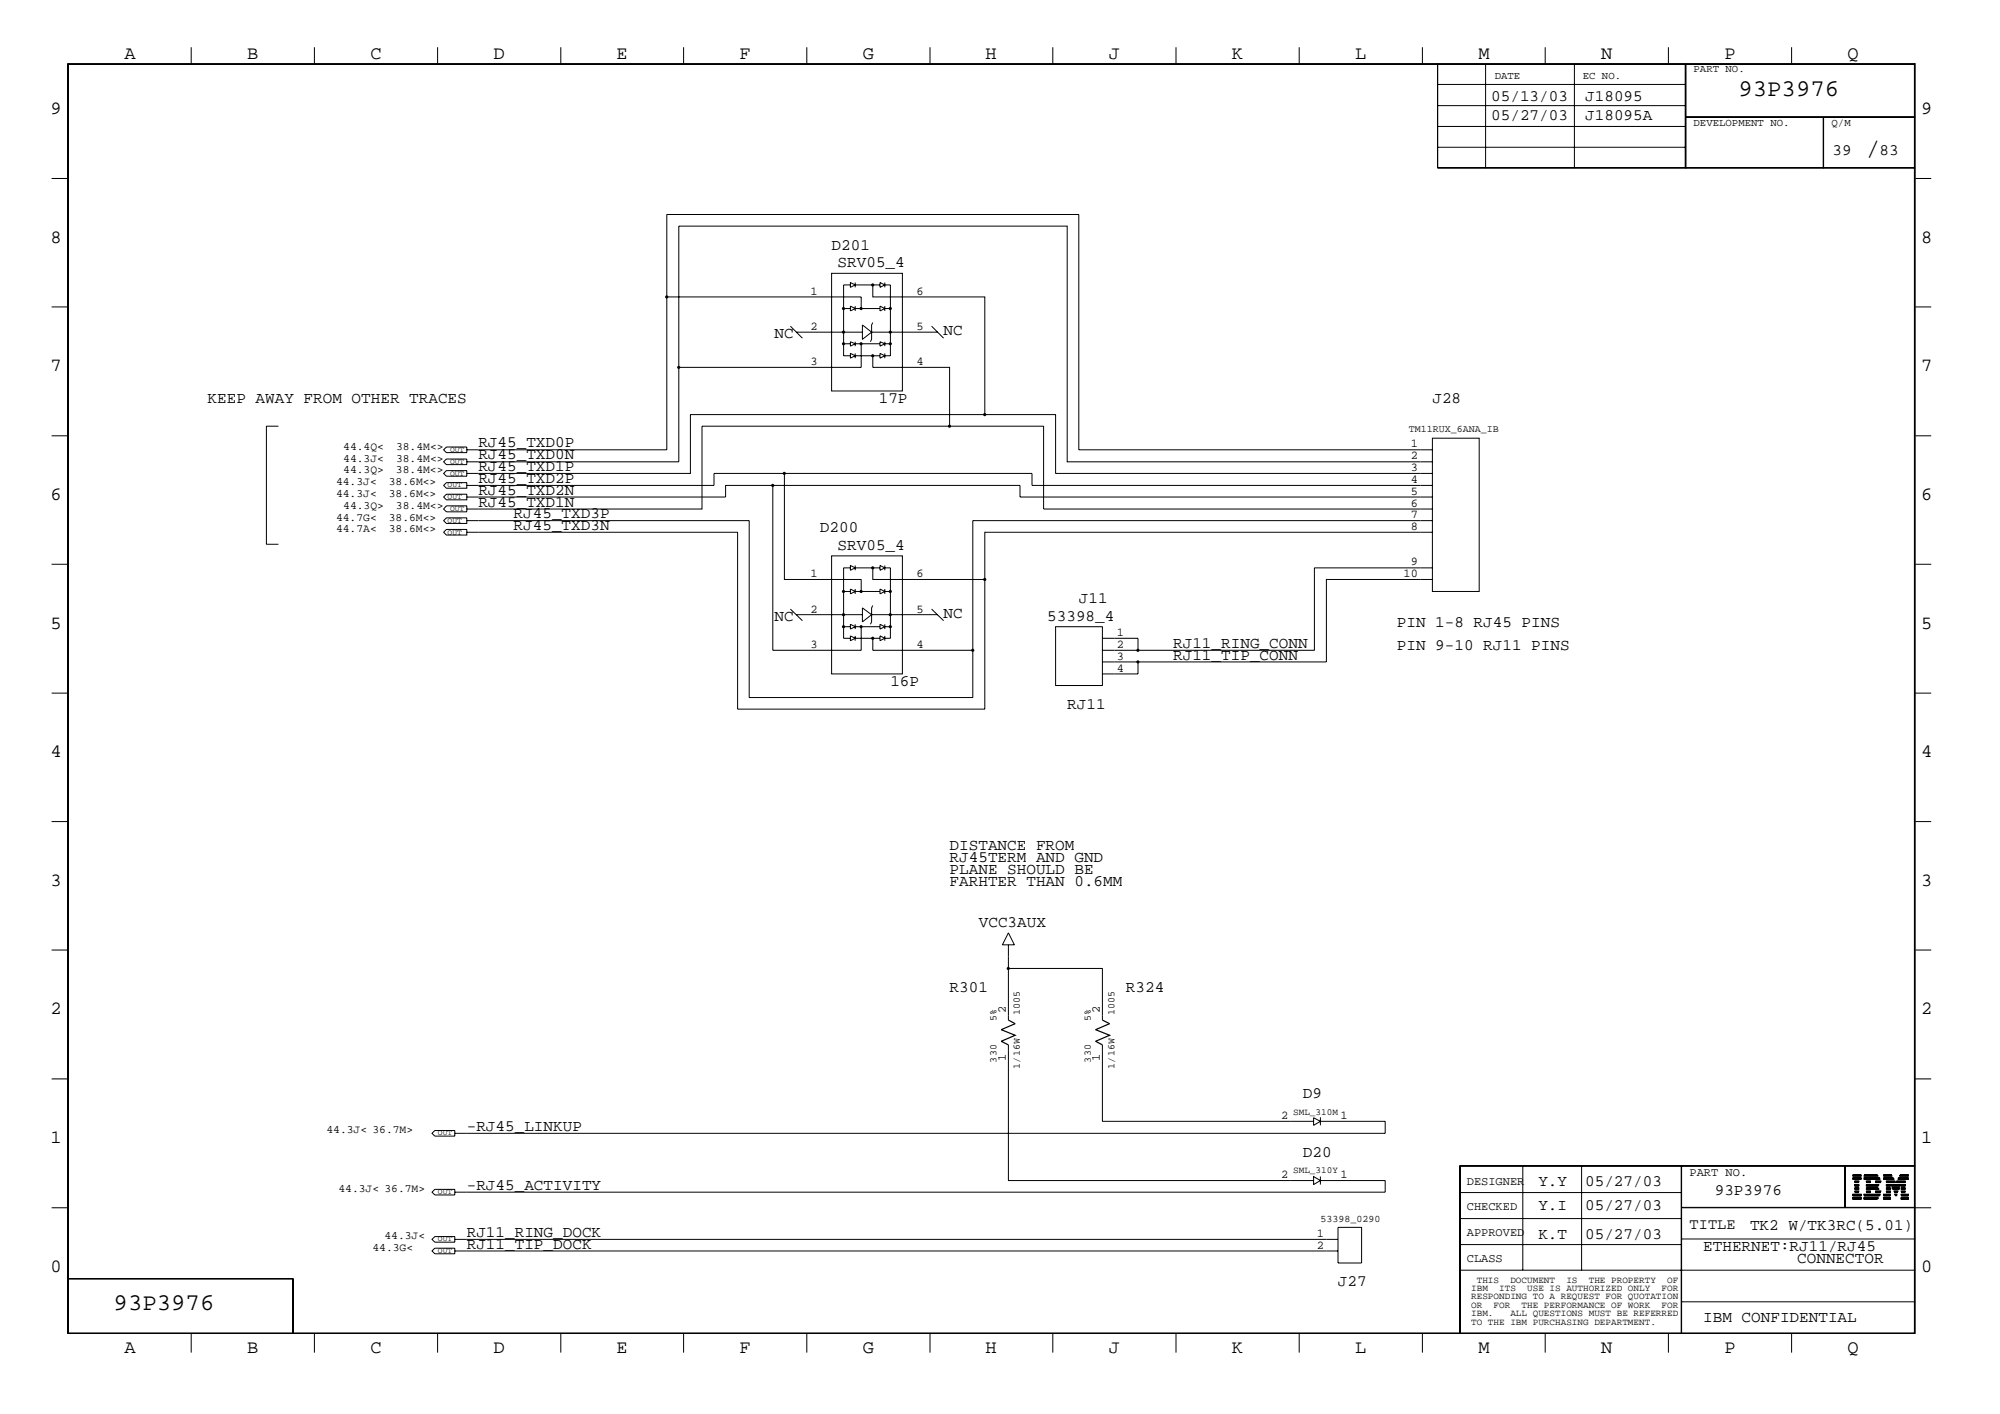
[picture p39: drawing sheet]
<svg xmlns="http://www.w3.org/2000/svg" width="423mm" height="299mm" viewBox="0 0 423 299" stroke-linecap="round" stroke-linejoin="round" font-family="sans-serif">
<defs><g id="words">
<text font-size="5.2" x="395" y="32.9">/</text>
<g font-size="5.1">
<text x="368" y="20.4">93P3976</text>
<text x="24" y="277.1">93P3976</text>
</g>
<g font-size="4">
<text x="26.3" y="12.5">A</text>
<text x="52.3" y="12.5">B</text>
<text x="78.4" y="12.5">C</text>
<text x="104.5" y="12.5">D</text>
<text x="130.5" y="12.5">E</text>
<text x="156.5" y="12.5">F</text>
<text x="182.6" y="12.5">G</text>
<text x="208.6" y="12.5">H</text>
<text x="234.7" y="12.5">J</text>
<text x="260.8" y="12.5">K</text>
<text x="286.9" y="12.5">L</text>
<text x="312.9" y="12.5">M</text>
<text x="338.9" y="12.5">N</text>
<text x="365" y="12.5">P</text>
<text x="391.1" y="12.5">Q</text>
<text x="10.7" y="24.1">9</text>
<text x="406.7" y="24.1">9</text>
<text x="10.7" y="51.3">8</text>
<text x="406.7" y="51.3">8</text>
<text x="10.7" y="78.6">7</text>
<text x="406.7" y="78.6">7</text>
<text x="10.7" y="105.8">6</text>
<text x="406.7" y="105.8">6</text>
<text x="10.7" y="133">5</text>
<text x="406.7" y="133">5</text>
<text x="10.7" y="160.2">4</text>
<text x="406.7" y="160.2">4</text>
<text x="10.7" y="187.5">3</text>
<text x="406.7" y="187.5">3</text>
<text x="10.7" y="214.6">2</text>
<text x="406.7" y="214.6">2</text>
<text x="10.7" y="241.9">1</text>
<text x="406.7" y="241.9">1</text>
<text x="10.7" y="269.2">0</text>
<text x="406.7" y="269.2">0</text>
<text x="26.3" y="286.2">A</text>
<text x="52.3" y="286.2">B</text>
<text x="78.4" y="286.2">C</text>
<text x="104.5" y="286.2">D</text>
<text x="130.5" y="286.2">E</text>
<text x="156.5" y="286.2">F</text>
<text x="182.6" y="286.2">G</text>
<text x="208.6" y="286.2">H</text>
<text x="234.7" y="286.2">J</text>
<text x="260.8" y="286.2">K</text>
<text x="286.9" y="286.2">L</text>
<text x="312.9" y="286.2">M</text>
<text x="338.9" y="286.2">N</text>
<text x="365" y="286.2">P</text>
<text x="391.1" y="286.2">Q</text>
</g>
<g font-size="3.4">
<text x="315.6" y="21.4">05/13/03</text>
<text x="335.5" y="21.4">J18095</text>
<text x="315.6" y="25.4">05/27/03</text>
<text x="335.5" y="25.4">J18095A</text>
<text x="387.9" y="32.9">39</text>
<text x="397.8" y="32.9">83</text>
<text x="176" y="52.8">D201</text>
<text x="177.3" y="56.6">SRV05_4</text>
<text x="163.9" y="71.5">NC</text>
<text x="199.7" y="70.9">NC</text>
<text x="43.9" y="85.3">KEEP AWAY FROM OTHER TRACES</text>
<text x="186" y="85.3">17P</text>
<text x="303.2" y="85.3">J28</text>
<text x="101.3" y="94.7">RJ45_TXD0P</text>
<text x="101.3" y="99.7">RJ45_TXD1P</text>
<text x="101.3" y="97.2">RJ45_TXD0N</text>
<text x="101.3" y="107.2">RJ45_TXD1N</text>
<text x="101.3" y="104.6">RJ45_TXD2N</text>
<text x="101.3" y="102.2">RJ45_TXD2P</text>
<text x="108.7" y="109.6">RJ45_TXD3P</text>
<text x="108.7" y="112.2">RJ45_TXD3N</text>
<text x="173.6" y="112.6">D200</text>
<text x="177.3" y="116.4">SRV05_4</text>
<text x="163.9" y="131.3">NC</text>
<text x="199.7" y="130.7">NC</text>
<text x="221.7" y="131.3">53398_4</text>
<text x="228.3" y="127.6">J11</text>
<text x="248.3" y="137.1">RJ11_RING_CONN</text>
<text x="295.7" y="132.6">PIN 1-8 RJ45 PINS</text>
<text x="295.7" y="137.6">PIN 9-10 RJ11 PINS</text>
<text x="248.3" y="139.5">RJ11_TIP_CONN</text>
<text x="188.5" y="145">16P</text>
<text x="225.9" y="150">RJ11</text>
<text x="201" y="179.9">DISTANCE FROM</text>
<text x="201" y="184.9">PLANE SHOULD BE</text>
<text x="201" y="182.5">RJ45TERM AND GND</text>
<text x="201" y="187.5">FARHTER THAN 0.6MM</text>
<text x="207.2" y="196.2">VCC3AUX</text>
<text x="201" y="209.9">R301</text>
<text x="238.3" y="209.9">R324</text>
<text x="275.8" y="232.2">D9</text>
<text x="98.8" y="239.3">-RJ45_LINKUP</text>
<text x="275.8" y="244.8">D20</text>
<text x="98.8" y="251.7">-RJ45_ACTIVITY</text>
<text x="325.6" y="251">Y.Y</text>
<text x="335.5" y="251">05/27/03</text>
<text x="325.6" y="255.9">Y.I</text>
<text x="335.5" y="255.9">05/27/03</text>
<text x="363" y="252.7">93P3976</text>
<text x="98.8" y="261.7">RJ11_RING_DOCK</text>
<text x="325.6" y="262.2">K.T</text>
<text x="335.5" y="262.2">05/27/03</text>
<text x="370.4" y="260.2">TK2 W/TK3RC(5.01)</text>
<text x="98.8" y="264.2">RJ11_TIP_DOCK</text>
<text x="360.5" y="264.7">ETHERNET:RJ11/RJ45</text>
<text x="380.4" y="267.2">CONNECTOR</text>
<text x="283.2" y="272.1">J27</text>
<text x="360.5" y="279.7">IBM CONFIDENTIAL</text>
</g>
<text font-size="3.2" x="357.6" y="260">TITLE</text>
<g font-size="2.5">
<text x="171.5" y="62.3">1</text>
<text x="194" y="62.3">6</text>
<text x="171.5" y="69.8">2</text>
<text x="194" y="69.8">5</text>
<text x="171.5" y="77.2">3</text>
<text x="194" y="77.2">4</text>
<text x="298.6" y="94.7">1</text>
<text x="298.6" y="99.7">3</text>
<text x="298.6" y="97.2">2</text>
<text x="298.6" y="104.6">5</text>
<text x="298.6" y="102.2">4</text>
<text x="298.6" y="107.2">6</text>
<text x="298.6" y="109.6">7</text>
<text x="298.6" y="112.2">8</text>
<text x="298.6" y="119.6">9</text>
<text x="171.5" y="122.1">1</text>
<text x="194" y="122.1">6</text>
<text x="297.1" y="122.1">10</text>
<text x="171.5" y="129.6">2</text>
<text x="194" y="129.6">5</text>
<text x="171.5" y="137.1">3</text>
<text x="194" y="137.1">4</text>
<text x="236.4" y="134.5">1</text>
<text x="236.4" y="137.1">2</text>
<text x="236.4" y="139.5">3</text>
<text x="236.4" y="142.1">4</text>
<text x="212.9" y="214.3" transform="rotate(-90 212.9 214.3)">2</text>
<text x="232.8" y="214.3" transform="rotate(-90 232.8 214.3)">2</text>
<text x="212.9" y="224.4" transform="rotate(-90 212.9 224.4)">1</text>
<text x="232.8" y="224.4" transform="rotate(-90 232.8 224.4)">1</text>
<text x="271.2" y="236.7">2</text>
<text x="283.7" y="236.7">1</text>
<text x="271.2" y="249.3">2</text>
<text x="283.7" y="249.3">1</text>
<text x="310.5" y="250.6">DESIGNER</text>
<text x="357.6" y="248.8">PART NO.</text>
<text x="310.5" y="256">CHECKED</text>
<text x="278.7" y="261.7">1</text>
<text x="310.5" y="261.5">APPROVED</text>
<text x="278.7" y="264.2">2</text>
<text x="310.5" y="267">CLASS</text>
</g>
<g font-size="2.4">
<text x="72.6" y="95.2">44.4Q&lt;</text>
<text x="83.8" y="95.2">38.4M&lt;&gt;</text>
<text x="72.6" y="100.2">44.3Q&gt;</text>
<text x="72.6" y="97.7">44.3J&lt;</text>
<text x="83.8" y="100.2">38.4M&lt;&gt;</text>
<text x="83.8" y="97.7">38.4M&lt;&gt;</text>
<text x="71.1" y="105.2">44.3J&lt;</text>
<text x="71.1" y="102.7">44.3J&lt;</text>
<text x="72.6" y="107.7">44.3Q&gt;</text>
<text x="82.3" y="105.2">38.6M&lt;&gt;</text>
<text x="82.3" y="102.7">38.6M&lt;&gt;</text>
<text x="83.8" y="107.7">38.4M&lt;&gt;</text>
<text x="71.1" y="110.2">44.7G&lt;</text>
<text x="71.1" y="112.6">44.7A&lt;</text>
<text x="82.3" y="110.2">38.6M&lt;&gt;</text>
<text x="82.3" y="112.6">38.6M&lt;&gt;</text>
<text x="69.1" y="239.8">44.3J&lt; 36.7M&gt;</text>
<text x="71.6" y="252.2">44.3J&lt; 36.7M&gt;</text>
<text x="81.4" y="262.2">44.3J&lt;</text>
<text x="78.8" y="264.7">44.3G&lt;</text>
</g>
<g font-size="2.3">
<text x="316.4" y="16.7">DATE</text>
<text x="335" y="16.7">EC NO.</text>
<text x="358.5" y="15.2">PART NO.</text>
<text x="358.5" y="26.6">DEVELOPMENT NO.</text>
<text x="387.7" y="26.6">Q/M</text>
</g>
<g font-size="2.1">
<text x="298.2" y="91.4">TM11RUX_6ANA_IB</text>
<text x="215.9" y="214.8" transform="rotate(-90 215.9 214.8)">1005</text>
<text x="235.9" y="214.8" transform="rotate(-90 235.9 214.8)">1005</text>
<text x="210.9" y="216.1" transform="rotate(-90 210.9 216.1)">5%</text>
<text x="230.9" y="216.1" transform="rotate(-90 230.9 216.1)">5%</text>
<text x="210.9" y="224.8" transform="rotate(-90 210.9 224.8)">330</text>
<text x="215.9" y="226.1" transform="rotate(-90 215.9 226.1)">1/16W</text>
<text x="230.9" y="224.8" transform="rotate(-90 230.9 224.8)">330</text>
<text x="235.9" y="226.1" transform="rotate(-90 235.9 226.1)">1/16W</text>
<text x="279.5" y="258.5">53398_0290</text>
</g>
<g font-size="2">
<text x="273.7" y="235.8">SML_310M</text>
<text x="273.7" y="248.2">SML_310Y</text>
<text x="311.4" y="273.1">IBM</text>
<text x="311.4" y="274.9">RESPONDING TO A REQUEST FOR QUOTATION</text>
<text x="312.6" y="271.4">THIS</text>
<text x="317.3" y="273.1">ITS</text>
<text x="319.7" y="271.4">DOCUMENT</text>
<text x="323.3" y="273.1">USE IS AUTHORIZED ONLY</text>
<text x="331.6" y="271.4">IS</text>
<text x="336.3" y="271.4">THE PROPERTY</text>
<text x="351.7" y="273.1">FOR</text>
<text x="352.9" y="271.4">OF</text>
<text x="311.4" y="276.7">OR</text>
<text x="311.4" y="278.5">IBM.</text>
<text x="311.4" y="280.2">TO THE IBM PURCHASING DEPARTMENT.</text>
<text x="316.1" y="276.7">FOR</text>
<text x="319.7" y="278.5">ALL QUESTIONS MUST BE REFERRED</text>
<text x="322.1" y="276.7">THE PERFORMANCE OF WORK</text>
<text x="351.7" y="276.7">FOR</text>
</g>
<g font-size="1.7">
<text x="95.2" y="95.7">OUT</text>
<text x="95.2" y="98.1">OUT</text>
<text x="95.2" y="100.7">OUT</text>
<text x="94.7" y="105.6">OUT</text>
<text x="94.7" y="103.1">OUT</text>
<text x="94.7" y="113.1">OUT</text>
<text x="94.7" y="110.6">OUT</text>
<text x="95.2" y="108.1">OUT</text>
<text x="92.7" y="240.2">OUT</text>
<text x="92.7" y="252.6">OUT</text>
<text x="92.7" y="262.6">OUT</text>
<text x="92.7" y="265.1">OUT</text>
</g>
</g></defs>
<g fill="none" stroke="#000" stroke-width=".21">
<path d="M14.3 13.5h391.1v268.6h-391.1zM14.5 13.6h390.7v268.4h-390.7zM40.5 10v3.5M66.5 10v3.5M92.6 10v3.5M118.7 10v3.5M144.7 10v3.5M170.8 10v3.5M196.8 10v3.5M222.8 10v3.5M248.9 10v3.5M275 10v3.5"/>
<path d="M301.1 10v3.5M304.3 13.5v22.1h101.1M304.3 17.9h52.4M314.5 13.5v22.1M327.1 10v3.5M333.2 13.5v22.1M353.1 10v3.5M356.7 13.5v22.1M356.9 13.5v22.1M379.2 10v3.5M10.9 37.8h3.4M304.3 35.5h101.1"/>
<path d="M304.3 31.2h52.4M304.3 26.8h52.4M304.3 22.4h52.4M356.7 24.8h48.7M356.7 24.7h48.7M385.9 24.8v10.8M386 24.8v10.8M405.4 37.8h3.4M176 57.8h15v24.9h-15zM180 59.8l1 .5-1 .5zM181 59.8v1M186.3 59.8l1 .5-1 .5z"/>
<path d="M187.3 59.8v1M10.9 64.9h3.4M141.1 62.8v32.4h-42.3M143.7 77.7v20h-44.9M167.3 69l2.5 2.5M168.6 70.3h9.9M178.5 70.3h.1M178.6 65.3h1.4M178.6 72.7h1.4M178.6 70.3h3.9M180 72.3l1 .4-1 .5zM180 74.8l1 .5-1 .5z"/>
<path d="M180 64.8l1 .5-1 .5zM180 60.3h-1.4v15h1.4M181 64.8v1M181 72.3v.9M181 74.8v1M181 65.3h5.3M181 72.7h5.3M181 75.3h5.3M181 60.3h5.3M182.3 65.3v-2.5h-41.2v-17.4h87.2v49.8h74.9M182.3 72.7v5h-38.6v-29.9h82.2v49.9h77.3M182.5 68.7l2 1.6-2 1.5z"/>
<path d="M184.5 70.3h14M184.7 60.3v2.5h23.7v24.9h-62.3v12.5h-47.3M184.7 75.3v2.4h16.3v12.5h-52.4v17.5h-49.8M184.7 68.2l-.2 .5v3.1l-.3 .5M186.3 64.8l1 .5-1 .5zM186.3 72.3l1 .4-1 .5zM186.3 74.8l1 .5-1 .5zM187.3 60.3h1.2v15h-1.2M187.3 64.8v1M187.3 72.3v.9M187.3 74.8v1M187.3 65.3h1.2"/>
<path d="M187.3 72.7h1.2M188.4 70.3h.1M197.2 69l2.5 2.5M405.4 64.9h3.4M10.9 92.2h3.4M58.9 90.2h-2.5v24.9h2.5M93.9 97.7l.6-.6h4.3v1.2h-4.3zM94.5 94.6h4.3v1.2h-4.3l-.6-.6zM94.5 99.6h4.3v1.2h-4.3l-.6-.6zM201 90.2h19.9v17.5h82.3M208.4 87.7h15v12.5h79.8M303.2 92.7h9.9v32.4h-9.9z"/>
<path d="M405.4 92.2h3.4M10.9 119.4h3.4M93.9 105.2l.6-.6h4.3v1.1h-4.3zM93.9 110.2l.6-.6h4.3v1.1h-4.3zM93.9 102.7l.6-.6h4.3v1.2h-4.3zM94.5 107h4.3v1.3h-4.3l-.6-.6zM94.5 112h4.3v1.2h-4.3l-.6-.6zM98.8 112.6h57.3v37.4h52.3v-37.4h94.8M98.8 110.2h59.8v37.4h47.3v-10h-21.2v-2.6M98.8 102.7h52.3v-2.5h14.9v22.4h16.3v2.5M98.8 105.2h54.8v-2.5h62.3v2.5h87.3M163.6 102.7v34.9h18.7v-5"/>
<path d="M166 100.2h52.4v2.5h84.8M176 117.6h15v25h-15zM180 119.6l1 .5-1 .5zM181 119.6v1M186.3 119.6l1 .5-1 .5zM187.3 119.6v1M303.2 110.2h-97.3v27.4M405.4 119.4h3.4M167.3 128.9l2.5 2.4M168.6 130h9.9M178.5 130h.1M178.6 125.1h1.4"/>
<path d="M178.6 132.6h1.4M178.6 130h3.9M180 132.1l1 .5-1 .5zM180 134.5l1 .5-1 .6zM180 120.1h-1.4v14.9h1.4M180 124.6l1 .5-1 .5zM181 135h5.3M181 120.1h5.3M181 125.1h5.3M181 132.6h5.3M181 124.6v1M181 132.1v1"/>
<path d="M181 134.5v1.1M182.5 128.6l2 1.4-2 1.6zM184.5 130h14M184.7 120.1v2.5h23.7M184.7 128.1l-.2 .5v3l-.3 .5M186.3 124.6l1 .5-1 .5zM186.3 132.1l1 .5-1 .5zM186.3 134.5l1 .5-1 .6zM187.3 120.1h1.2v14.9h-1.2M187.3 125.1h1.2M187.3 132.6h1.2M187.3 124.6v1"/>
<path d="M187.3 132.1v1M187.3 134.5v1.1M188.4 130h.1M197.2 128.9l2.5 2.4M223.4 132.6h9.9v12.4h-9.9zM233.3 135h7.6v2.6M303.2 122.6h-22.4v17.4h-47.5M303.2 120.1h-25v17.5h-44.9M10.9 146.6h3.4M240.9 140v2.6h-7.6M405.4 146.6h3.4M10.9 173.8h3.4"/>
<path d="M405.4 173.8h3.4M213.4 199.9v15.9M213.4 197.4l1.3 2.5h-2.5zM10.9 201h3.4M213.4 204.9h19.9v10.9M405.4 201h3.4M10.9 228.3h3.4M91.4 239.8l.6-.6h4.3v1.2h-4.3zM213.4 221.1v28.7h64.6M233.3 221.1v16.1h44.7M279.5 237.2l-1.5-.7v1.6l1.5-.9h13.7v2.6h-196.9M279.5 236.4v1.7"/>
<path d="M405.4 228.3h3.4M10.9 255.5h3.4M91.4 252.2l.6-.6h4.3v1.2h-4.3zM278 248.9l1.5 .9-1.5 .8zM279.5 248.9v1.7M279.5 249.8h13.7v2.4h-196.9M283.2 259.7h5v7.5h-5zM308.9 246.7h96.5M308.9 257.8h47M308.9 252.3h47M309.1 246.6v35.4M322.3 246.6v22.1"/>
<path d="M334.8 246.6v22.1M355.9 246.6v35.4M355.9 255.4h49.5M355.9 255.5h52.9M390.5 246.6v8.9M390.6 246.6v8.9M392.2 253.7h1.8zM392.2 253.5l1.8 .1zM392.2 253.3h1.8v.2h-1.8zM392.2 252.8l1.8 .1zM392.2 252.6l1.8 .1zM392.2 249.4l1.8 .1z"/>
<path d="M392.2 249.2l1.8 .1zM392.2 248.8h1.8zM392.2 253h1.8h-1.8M392.2 249.3h1.8h-1.8M392.2 248.7h1.8h-1.8M392.2 248.5h1.8h-1.8M392.6 252l.8 .1zM392.6 251.5l.8 .1zM392.6 251.3l.8 .1zM392.6 250.9l.8 .1zM392.6 250.7l.8 .1zM392.6 250.6l.8 .1z"/>
<path d="M392.6 250l.8 .1zM392.6 249.9h.8zM392.6 252.3h.8h-.8M392.6 252.1h.8h-.8M392.6 251.5h.8h-.8M392.6 250.2h.8h-.8M394.5 253.7h2.8zM394.5 253.5l3 .1zM394.5 253.3h3v.2h-3zM394.5 248.8h3zM394.5 252.8l3.4 .1zM394.5 252.6l3.4 .1z"/>
<path d="M394.5 249.4l3.4 .1zM394.5 249.2l3.3 .1zM394.5 248.7h3h-3M394.5 248.5h2.8h-2.8M394.5 253h3.3h-3.3M394.5 249.3h3.4h-3.4M395.1 251.5l2.6 .1zM395.1 251.3l2.4 .1zM395.1 250.9l2.4 .1zM395.1 250.7l2.5 .1zM395.1 250.6l2.6 .1zM395.1 252l.8 .1z"/>
<path d="M395.1 250l.8 .1zM395.1 249.9h.8zM395.1 251.5h2.5h-2.5M395.1 252.3h.8h-.8M395.1 252.1h.8h-.8M395.1 250.2h.8h-.8M397 252l1.1 .1zM397 250l1.1 .1zM397 249.9h1.1zM397 252.3h1.1h-1.1M397 252.1h1.1h-1.1M397 250.2h1.1h-1.1"/>
<path d="M398.7 253.7h1.4zM398.7 253.5l1.4 .1zM398.7 253.3h1.4v.2h-1.4zM398.7 252.8l1.4 .1zM398.7 252.6l1.4 .1zM398.7 249.4l2.2 .1zM398.7 249.2l2 .1zM398.7 248.8h1.8zM398.7 253h1.4h-1.4M398.7 249.3h2.1h-2.1M398.7 248.7h1.8h-1.8M398.7 248.5h1.7h-1.7"/>
<path d="M399.3 252l.8 .1zM399.3 251.5l.8 .1zM399.3 251.3l.8 .1zM399.3 250.9l.8 .1zM399.3 250.7l.8 .1zM399.3 250.6l.8 .1zM399.3 250l1.9 .1zM399.3 249.9h1.8zM399.3 252.3h.8h-.8M399.3 252.1h.8h-.8M399.3 251.5h.8h-.8M399.3 250.2h1.9h-1.9"/>
<path d="M400.3 250.6l2 .1zM400.4 250.9l1.8 .1zM400.4 250.7l1.8 .1zM400.5 251.3l1.6 .1zM400.6 251.5h1.5h-1.5M400.6 251.5l1.4 .1zM400.9 252l.8 .1zM400.9 252.1h.8h-.8M401 252.3h.7h-.7M401.1 252.6l.4 .1zM401.2 252.8l.3 .1zM401.2 253h.2h-.2"/>
<path d="M401.4 250.2h1.9h-1.9M401.5 250l1.8 .1zM401.5 249.9h1.8zM401.7 249.4l2.2 .1zM401.8 249.2l2.1 .1zM401.8 249.3h2.1h-2.1M402.1 248.8h1.8zM402.1 248.7h1.8h-1.8M402.2 248.5h1.7h-1.7M402.4 253.7h1.5zM402.4 253.5l1.5 .1zM402.4 253.3h1.5v.2h-1.5z"/>
<path d="M402.4 252.8l1.5 .1zM402.4 252.6l1.5 .1zM402.4 252l.9 .1zM402.4 251.5l.9 .1zM402.4 251.3l.9 .1zM402.4 250.9l.9 .1zM402.4 250.7l.9 .1zM402.4 250.6l.9 .1zM402.4 253h1.5h-1.5M402.4 252.3h.9h-.9M402.4 252.1h.9h-.9M402.4 251.5h.9h-.9"/>
<path d="M405.4 246.6h-96.5v35.4M14.3 270.5h47.8v11.5M14.3 270.6h47.8M62 270.5v11.5M92 264.1h4.3v1.2h-4.3l-.6-.6zM92 261.6h4.3v1.2h-4.3l-.6-.6zM96.3 262.2h186.9M96.3 264.7h186.9M308.9 268.7h96.5M308.9 263.3h47M355.9 275.4h49.5M355.9 262.1h49.5"/>
<path d="M40.5 282v4.2M66.5 282v4.2M92.6 282v4.2M118.7 282v4.2M144.7 282v4.2M170.8 282v4.2M196.8 282v4.2M222.8 282v4.2M248.9 282v4.2M275 282v4.2M301.1 282v4.2M327.1 282v4.2"/>
<path d="M353.1 282v4.2M379.2 282v4.2"/>
</g>
<path d="M213.4 215.8l1.5 .8-3 1.2 3 1.2-3 1.3 1.5 .8M233.3 215.8l1.6 .8-3 1.2 3 1.2-3 1.3 1.4 .8" fill="none" stroke="#000" stroke-width=".25"/>
<g fill="#000">
<circle cx="141.1" cy="62.8" r=".34"/>
<circle cx="143.7" cy="77.7" r=".34"/>
<circle cx="178.5" cy="72.7" r=".34"/>
<circle cx="178.5" cy="70.3" r=".34"/>
<circle cx="178.5" cy="65.3" r=".34"/>
<circle cx="182.3" cy="72.7" r=".34"/>
<circle cx="182.3" cy="65.3" r=".34"/>
<circle cx="184.7" cy="75.3" r=".34"/>
<circle cx="184.7" cy="60.3" r=".34"/>
<circle cx="188.4" cy="65.3" r=".34"/>
<circle cx="188.4" cy="72.7" r=".34"/>
<circle cx="188.4" cy="70.3" r=".34"/>
<circle cx="201" cy="90.2" r=".34"/>
<circle cx="208.4" cy="87.7" r=".34"/>
<circle cx="163.6" cy="102.7" r=".34"/>
<circle cx="166" cy="100.2" r=".34"/>
<circle cx="178.5" cy="130" r=".34"/>
<circle cx="178.5" cy="125.1" r=".34"/>
<circle cx="178.5" cy="132.6" r=".34"/>
<circle cx="182.3" cy="132.6" r=".34"/>
<circle cx="182.3" cy="125.1" r=".34"/>
<circle cx="184.7" cy="135" r=".34"/>
<circle cx="184.7" cy="120.1" r=".34"/>
<circle cx="188.4" cy="130" r=".34"/>
<circle cx="188.4" cy="125.1" r=".34"/>
<circle cx="188.4" cy="132.6" r=".34"/>
<circle cx="205.9" cy="137.6" r=".34"/>
<circle cx="208.4" cy="122.6" r=".34"/>
<circle cx="240.9" cy="137.6" r=".34"/>
<circle cx="240.9" cy="140" r=".34"/>
<circle cx="213.4" cy="204.9" r=".34"/>
</g>
<use href="#words"/>
</svg>
